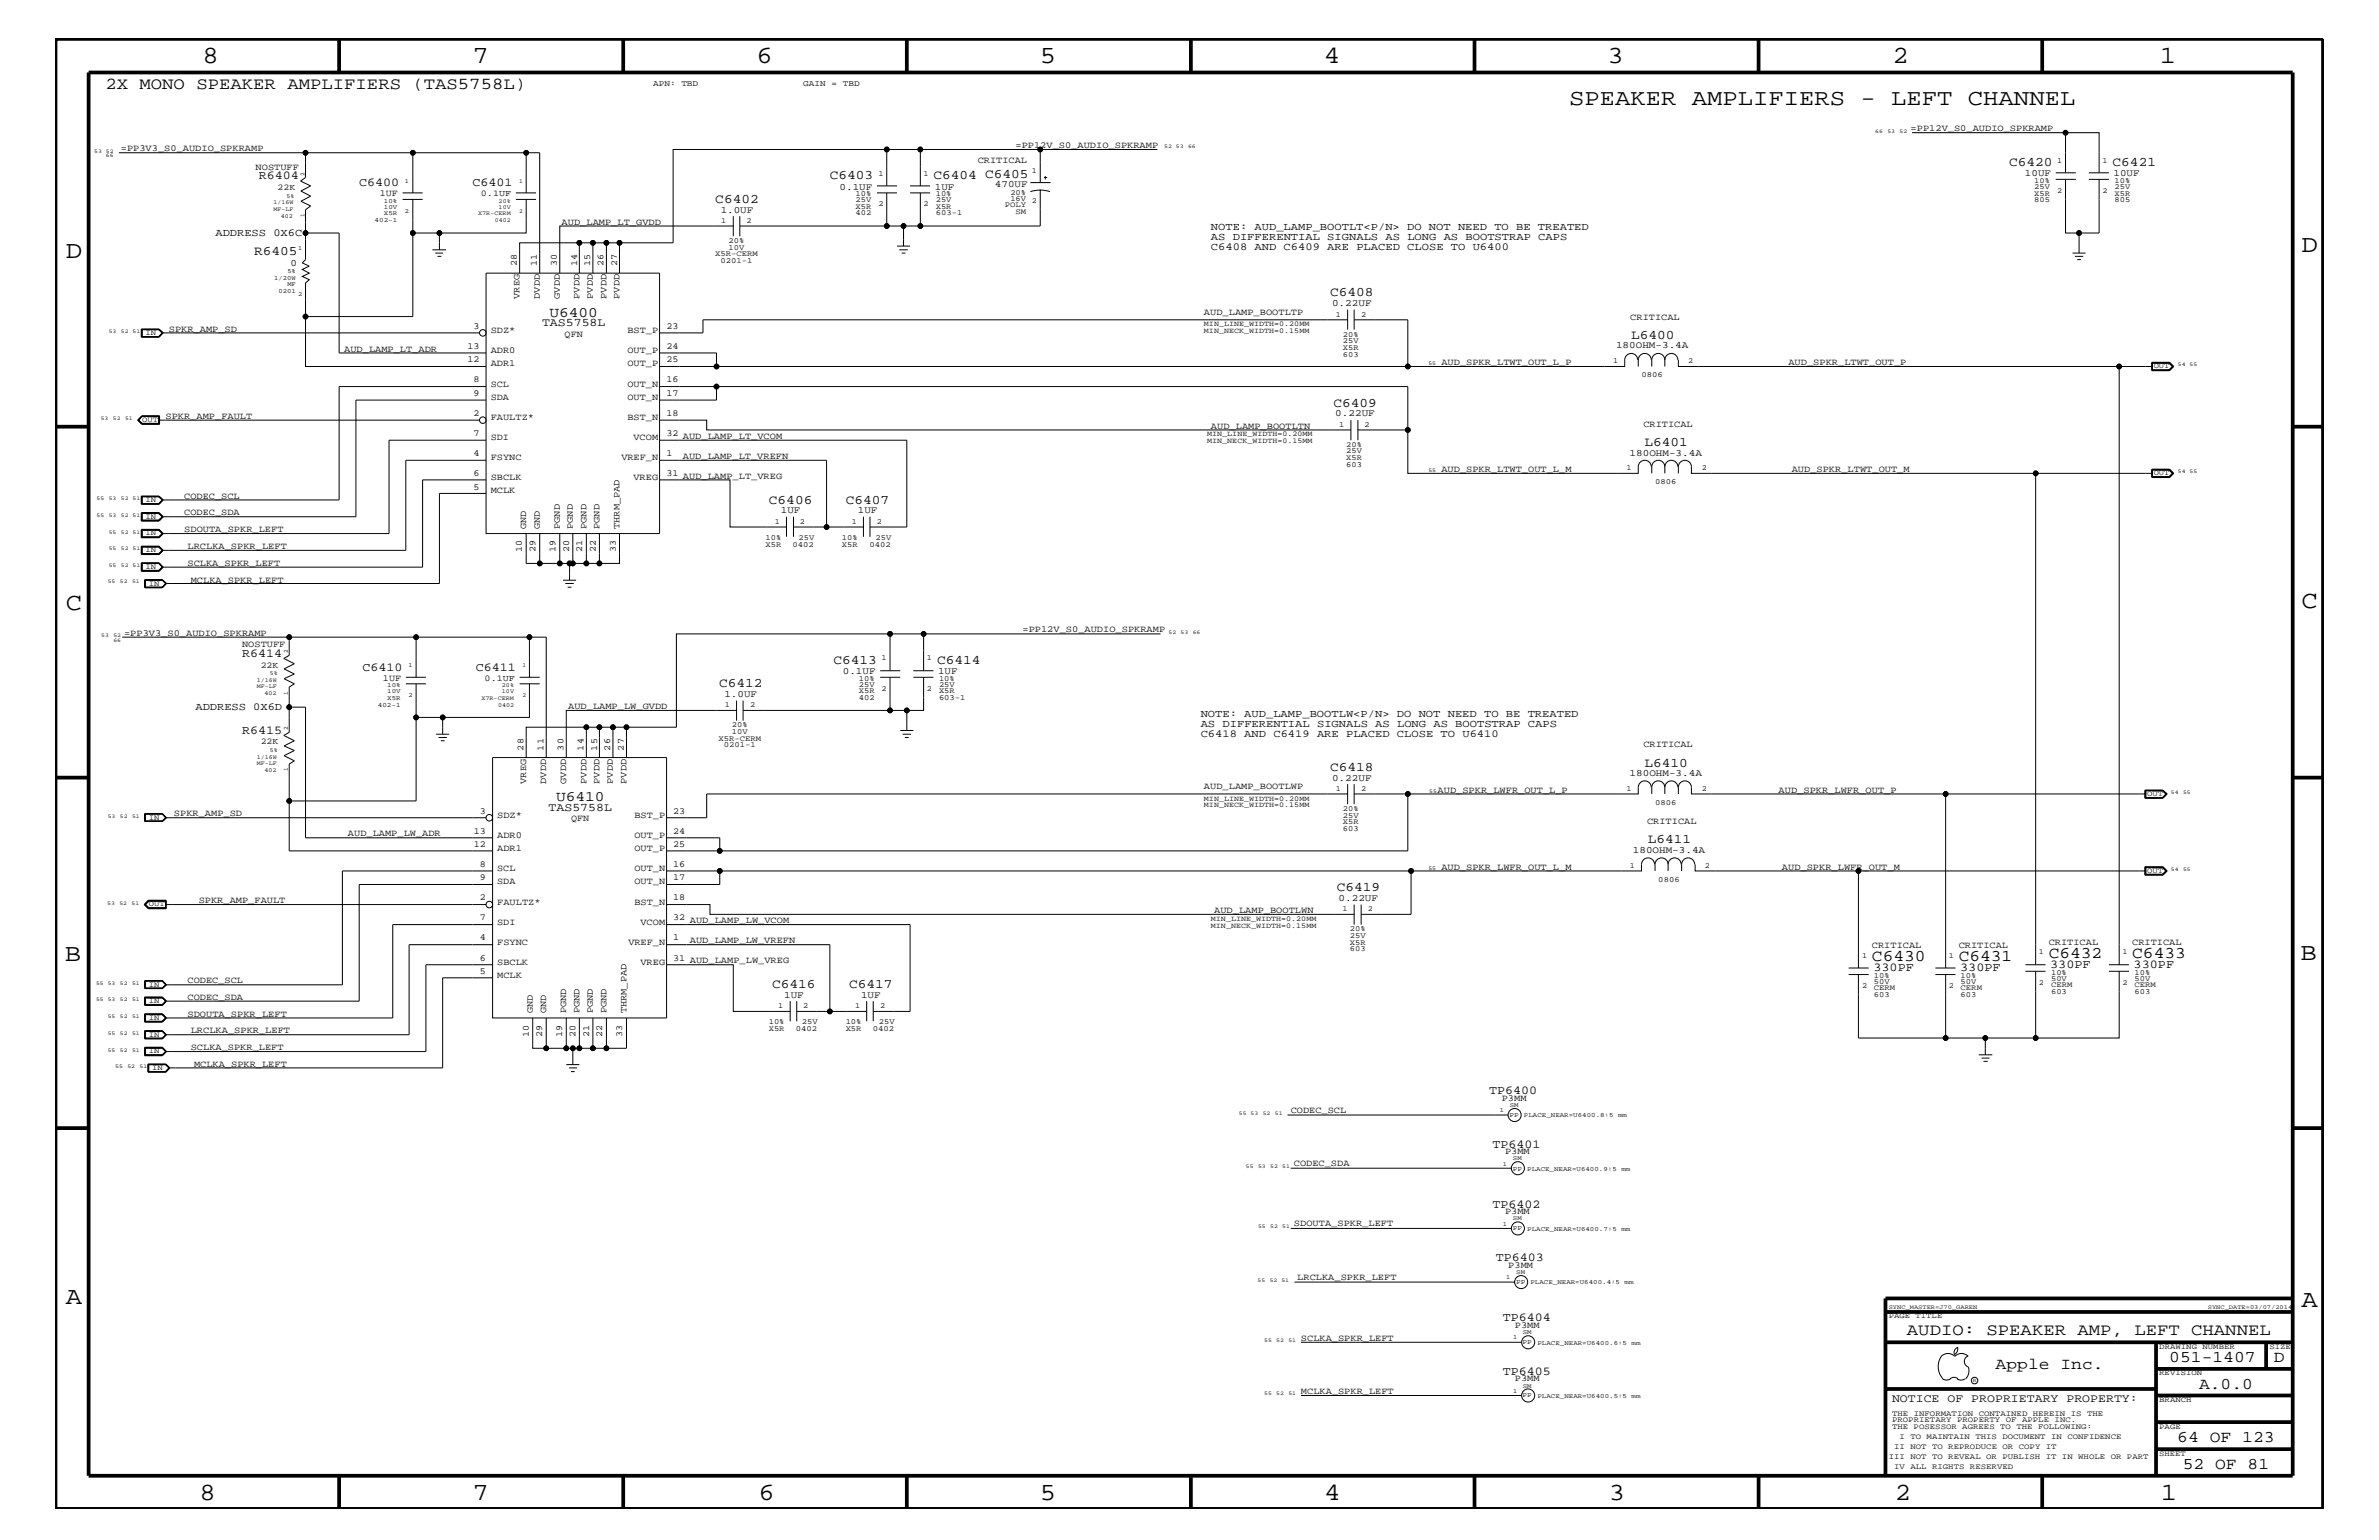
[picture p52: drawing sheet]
<svg xmlns="http://www.w3.org/2000/svg" width="432mm" height="279mm" viewBox="0 0 432 279" stroke-linecap="round" stroke-linejoin="round" font-family="sans-serif">
<defs><g id="words">
<g font-size="4.5">
<text x="36.7" y="11.5">8</text>
<text x="85.8" y="11.5">7</text>
<text x="137.3" y="11.5">6</text>
<text x="188.7" y="11.5">5</text>
<text x="240.3" y="11.5">4</text>
<text x="291.8" y="11.5">3</text>
<text x="343.5" y="11.5">2</text>
<text x="392" y="11.5">1</text>
<text x="11.9" y="46.8">D</text>
<text x="417.7" y="45.7">D</text>
<text x="11.9" y="110.6">C</text>
<text x="417.7" y="110.3">C</text>
<text x="11.8" y="174.3">B</text>
<text x="417.6" y="174.2">B</text>
<text x="11.9" y="236.7">A</text>
<text x="417.7" y="237.1">A</text>
<text x="36.2" y="272.1">8</text>
<text x="85.8" y="272.1">7</text>
<text x="137.7" y="272.1">6</text>
<text x="188.7" y="272.1">5</text>
<text x="240.4" y="272.1">4</text>
<text x="292" y="272.1">3</text>
<text x="343.9" y="272.1">2</text>
<text x="392.2" y="272.1">1</text>
</g>
<text font-size="4.1" x="284.8" y="19.1">SPEAKER AMPLIFIERS - LEFT CHANNEL</text>
<g font-size="3">
<text x="19.1" y="16.2">2X MONO SPEAKER AMPLIFIERS (TAS5758L)</text>
<text x="371.9" y="173.8">C6432</text>
<text x="387" y="173.8">C6433</text>
<text x="339.8" y="174.4">C6430</text>
<text x="355.5" y="174.4">C6431</text>
<text x="346.1" y="242.3">AUDIO: SPEAKER AMP, LEFT CHANNEL</text>
<text x="362.2" y="248.4">Apple Inc.</text>
<text x="393.7" y="247.1">051-1407</text>
<text x="399.2" y="252">A.0.0</text>
<text x="412.7" y="247.1">D</text>
<text x="395.2" y="261.6">64 OF 123</text>
<text x="396.2" y="266.6">52 OF 81</text>
</g>
<g font-size="2.6">
<text x="99.7" y="57.4">U6400</text>
<text x="100.9" y="145.3">U6410</text>
</g>
<g font-size="2.4">
<text x="150.6" y="32.5">C6403</text>
<text x="169.4" y="32.5">C6404 C6405</text>
<text x="364.7" y="30.2">C6420</text>
<text x="383.5" y="30.2">C6421</text>
<text x="129.8" y="36.8">C6402</text>
<text x="46.1" y="46.3">R6405</text>
<text x="241.4" y="53.8">C6408</text>
<text x="296" y="61.5">L6400</text>
<text x="242" y="73.8">C6409</text>
<text x="298.5" y="80.9">L6401</text>
<text x="139.6" y="91.4">C6406</text>
<text x="153.5" y="91.4">C6407</text>
<text x="130.5" y="124.7">C6412</text>
<text x="151.3" y="120.4">C6413</text>
<text x="170.1" y="120.4">C6414</text>
<text x="241.4" y="139.8">C6418</text>
<text x="298.5" y="139.1">L6410</text>
<text x="299.1" y="153">L6411</text>
<text x="242.6" y="161.7">C6419</text>
<text x="140.2" y="179.3">C6416</text>
<text x="154.1" y="179.3">C6417</text>
</g>
<g font-size="2.2">
<text x="47" y="32.5">R6404</text>
<text x="65.2" y="33.7">C6400</text>
<text x="85.8" y="33.7">C6401</text>
<text x="43.9" y="119.2">R6414</text>
<text x="65.8" y="121.7">C6410</text>
<text x="86.4" y="121.7">C6411</text>
<text x="43.9" y="133.2">R6415</text>
<text x="340" y="176.2">330PF</text>
<text x="355.8" y="176.2">330PF</text>
<text x="372.1" y="175.6">330PF</text>
<text x="387.3" y="175.6">330PF</text>
<text x="270.3" y="198.5">TP6400</text>
<text x="270.9" y="208.2">TP6401</text>
<text x="270.9" y="219.1">TP6402</text>
<text x="271.5" y="228.8">TP6403</text>
<text x="272.8" y="239.7">TP6404</text>
<text x="272.8" y="249.5">TP6405</text>
</g>
<g font-size="2.1">
<text x="98.4" y="59.2">TAS5758L</text>
<text x="99.6" y="147.1">TAS5758L</text>
<text x="343.4" y="254.4">NOTICE OF PROPRIETARY PROPERTY:</text>
</g>
<g font-size="1.9">
<text x="219.8" y="41.7">NOTE: AUD_LAMP_BOOTLT&lt;P/N&gt; DO NOT NEED TO BE TREATED</text>
<text x="39.1" y="42.9">ADDRESS 0X6C</text>
<text x="219.8" y="45.3">C6408 AND C6409 ARE PLACED CLOSE TO U6400</text>
<text x="219.8" y="43.5">AS DIFFERENTIAL SIGNALS AS LONG AS BOOTSTRAP CAPS</text>
<text x="35.5" y="128.9">ADDRESS 0X6D</text>
<text x="217.9" y="131.9">AS DIFFERENTIAL SIGNALS AS LONG AS BOOTSTRAP CAPS</text>
<text x="217.9" y="130.2">NOTE: AUD_LAMP_BOOTLW&lt;P/N&gt; DO NOT NEED TO BE TREATED</text>
<text x="217.9" y="133.8">C6418 AND C6419 ARE PLACED CLOSE TO U6410</text>
</g>
<g font-size="1.8">
<text x="152.4" y="34.4">0.1UF</text>
<text x="169.7" y="34.4">1UF</text>
<text x="180.6" y="34">470UF</text>
<text x="367.5" y="31.9">10UF</text>
<text x="383.6" y="31.9">10UF</text>
<text x="130.8" y="38.6">1.0UF</text>
<text x="52.7" y="48.2">0</text>
<text x="241.8" y="55.6">0.22UF</text>
<text x="293.3" y="63.2">180OHM-3.4A</text>
<text x="242.4" y="75.6">0.22UF</text>
<text x="295.8" y="82.7">180OHM-3.4A</text>
<text x="141.7" y="93.2">1UF</text>
<text x="155.7" y="93.2">1UF</text>
<text x="153" y="122.3">0.1UF</text>
<text x="170.3" y="122.3">1UF</text>
<text x="131.5" y="126.5">1.0UF</text>
<text x="241.8" y="141.7">0.22UF</text>
<text x="295.8" y="140.8">180OHM-3.4A</text>
<text x="296.4" y="154.7">180OHM-3.4A</text>
<text x="243" y="163.5">0.22UF</text>
<text x="142.3" y="181">1UF</text>
<text x="156.3" y="181">1UF</text>
</g>
<g font-size="1.7">
<text x="346.8" y="23.8">=PP12V_S0_AUDIO_SPKRAMP</text>
<text x="21.9" y="27.5">=PP3V3_S0_AUDIO_SPKRAMP</text>
<text x="177.5" y="29.5">CRITICAL</text>
<text x="184.3" y="26.9">=PP12V_S0_AUDIO_SPKRAMP</text>
<text x="46.4" y="30.8">NOSTUFF</text>
<text x="68.9" y="35.6">1UF</text>
<text x="101.9" y="40.8">AUD_LAMP_LT_GVDD</text>
<text x="93.8" y="48.3" transform="rotate(-90 93.8 48.3)">28</text>
<text x="97.5" y="48.3" transform="rotate(-90 97.5 48.3)">11</text>
<text x="101.1" y="48.3" transform="rotate(-90 101.1 48.3)">30</text>
<text x="104.7" y="48.3" transform="rotate(-90 104.7 48.3)">14</text>
<text x="107.1" y="48.3" transform="rotate(-90 107.1 48.3)">15</text>
<text x="109.6" y="48.3" transform="rotate(-90 109.6 48.3)">26</text>
<text x="112" y="48.3" transform="rotate(-90 112 48.3)">27</text>
<text x="85.9" y="59.7">3</text>
<text x="94.3" y="54.2" transform="rotate(-90 94.3 54.2)">VREG</text>
<text x="98" y="54.2" transform="rotate(-90 98 54.2)">DVDD</text>
<text x="101.6" y="54.2" transform="rotate(-90 101.6 54.2)">GVDD</text>
<text x="105.2" y="54.2" transform="rotate(-90 105.2 54.2)">PVDD</text>
<text x="107.6" y="54.2" transform="rotate(-90 107.6 54.2)">PVDD</text>
<text x="110.1" y="54.2" transform="rotate(-90 110.1 54.2)">PVDD</text>
<text x="112.4" y="54.2" transform="rotate(-90 112.4 54.2)">PVDD</text>
<text x="121" y="59.7">23</text>
<text x="218.5" y="57.2">AUD_LAMP_BOOTLTP</text>
<text x="295.9" y="58">CRITICAL</text>
<text x="30.6" y="60.2">SPKR_AMP_SD</text>
<text x="62.5" y="63.9">AUD_LAMP_LT_ADR</text>
<text x="84.8" y="65.7">12</text>
<text x="84.8" y="63.4">13</text>
<text x="89.1" y="60.4">SDZ*</text>
<text x="89.1" y="64">ADR0</text>
<text x="102.5" y="61.1">QFN</text>
<text x="113.9" y="60.4">BST_P</text>
<text x="113.9" y="64">OUT_P</text>
<text x="121" y="63.4">24</text>
<text x="121" y="65.7">25</text>
<text x="85.9" y="69.4">8</text>
<text x="85.9" y="71.8">9</text>
<text x="89.1" y="66.5">ADR1</text>
<text x="89.1" y="70.1">SCL</text>
<text x="113.9" y="66.5">OUT_P</text>
<text x="113.9" y="70.1">OUT_N</text>
<text x="121" y="69.4">16</text>
<text x="121" y="71.8">17</text>
<text x="261.6" y="66.2">AUD_SPKR_LTWT_OUT_L_P</text>
<text x="324.6" y="66.2">AUD_SPKR_LTWT_OUT_P</text>
<text x="30.1" y="76">SPKR_AMP_FAULT</text>
<text x="85.9" y="75.5">2</text>
<text x="89.1" y="76.2">FAULTZ*</text>
<text x="89.1" y="72.6">SDA</text>
<text x="113.9" y="72.6">OUT_N</text>
<text x="113.9" y="76.2">BST_N</text>
<text x="121" y="75.5">18</text>
<text x="219.8" y="77.8">AUD_LAMP_BOOTLTN</text>
<text x="298.3" y="77.4">CRITICAL</text>
<text x="85.9" y="79.1">7</text>
<text x="85.9" y="82.7">4</text>
<text x="89.1" y="79.9">SDI</text>
<text x="89.1" y="83.5">FSYNC</text>
<text x="112.8" y="83.5">VREF_N</text>
<text x="115" y="79.9">VCOM</text>
<text x="121" y="79.1">32</text>
<text x="121" y="82.7">1</text>
<text x="124" y="83.3">AUD_LAMP_LT_VREFN</text>
<text x="124" y="79.6">AUD_LAMP_LT_VCOM</text>
<text x="85.9" y="86.4">6</text>
<text x="85.9" y="88.8">5</text>
<text x="89.1" y="87.1">SBCLK</text>
<text x="89.1" y="89.5">MCLK</text>
<text x="115" y="87.1">VREG</text>
<text x="121" y="86.4">31</text>
<text x="124" y="86.9">AUD_LAMP_LT_VREG</text>
<text x="261.6" y="85.6">AUD_SPKR_LTWT_OUT_L_M</text>
<text x="325.2" y="85.6">AUD_SPKR_LTWT_OUT_M</text>
<text x="33.4" y="93.5">CODEC_SDA</text>
<text x="33.4" y="90.5">CODEC_SCL</text>
<text x="95.5" y="96" transform="rotate(-90 95.5 96)">GND</text>
<text x="98" y="96" transform="rotate(-90 98 96)">GND</text>
<text x="101.6" y="96" transform="rotate(-90 101.6 96)">PGND</text>
<text x="104" y="96" transform="rotate(-90 104 96)">PGND</text>
<text x="106.4" y="96" transform="rotate(-90 106.4 96)">PGND</text>
<text x="108.8" y="96" transform="rotate(-90 108.8 96)">PGND</text>
<text x="112.4" y="96" transform="rotate(-90 112.4 96)">THRM_PAD</text>
<text x="33.4" y="96.5">SDOUTA_SPKR_LEFT</text>
<text x="34" y="99.6">LRCLKA_SPKR_LEFT</text>
<text x="94.7" y="100.2" transform="rotate(-90 94.7 100.2)">10</text>
<text x="97.2" y="100.2" transform="rotate(-90 97.2 100.2)">29</text>
<text x="100.8" y="100.2" transform="rotate(-90 100.8 100.2)">19</text>
<text x="103.3" y="100.2" transform="rotate(-90 103.3 100.2)">20</text>
<text x="105.7" y="100.2" transform="rotate(-90 105.7 100.2)">21</text>
<text x="108.1" y="100.2" transform="rotate(-90 108.1 100.2)">22</text>
<text x="111.8" y="100.2" transform="rotate(-90 111.8 100.2)">33</text>
<text x="34" y="102.6">SCLKA_SPKR_LEFT</text>
<text x="34.6" y="105.7">MCLKA_SPKR_LEFT</text>
<text x="22.5" y="115.3">=PP3V3_S0_AUDIO_SPKRAMP</text>
<text x="43.9" y="117.4">NOSTUFF</text>
<text x="185.6" y="114.8">=PP12V_S0_AUDIO_SPKRAMP</text>
<text x="69.5" y="123.5">1UF</text>
<text x="103.1" y="128.7">AUD_LAMP_LW_GVDD</text>
<text x="95" y="136.2" transform="rotate(-90 95 136.2)">28</text>
<text x="98.6" y="136.2" transform="rotate(-90 98.6 136.2)">11</text>
<text x="102.3" y="136.2" transform="rotate(-90 102.3 136.2)">30</text>
<text x="105.9" y="136.2" transform="rotate(-90 105.9 136.2)">14</text>
<text x="108.4" y="136.2" transform="rotate(-90 108.4 136.2)">15</text>
<text x="110.7" y="136.2" transform="rotate(-90 110.7 136.2)">26</text>
<text x="113.2" y="136.2" transform="rotate(-90 113.2 136.2)">27</text>
<text x="298.3" y="135.6">CRITICAL</text>
<text x="95.5" y="142.2" transform="rotate(-90 95.5 142.2)">VREG</text>
<text x="99.1" y="142.2" transform="rotate(-90 99.1 142.2)">DVDD</text>
<text x="102.8" y="142.2" transform="rotate(-90 102.8 142.2)">GVDD</text>
<text x="106.4" y="142.2" transform="rotate(-90 106.4 142.2)">PVDD</text>
<text x="108.8" y="142.2" transform="rotate(-90 108.8 142.2)">PVDD</text>
<text x="111.3" y="142.2" transform="rotate(-90 111.3 142.2)">PVDD</text>
<text x="113.7" y="142.2" transform="rotate(-90 113.7 142.2)">PVDD</text>
<text x="218.5" y="143.2">AUD_LAMP_BOOTLWP</text>
<text x="260.9" y="143.9">AUD_SPKR_LWFR_OUT_L_P</text>
<text x="322.8" y="143.9">AUD_SPKR_LWFR_OUT_P</text>
<text x="31.6" y="148.1">SPKR_AMP_SD</text>
<text x="87.1" y="147.6">3</text>
<text x="90.3" y="148.4">SDZ*</text>
<text x="103.7" y="149">QFN</text>
<text x="115.1" y="148.4">BST_P</text>
<text x="122.2" y="147.6">23</text>
<text x="299" y="149.5">CRITICAL</text>
<text x="63.2" y="151.8">AUD_LAMP_LW_ADR</text>
<text x="86" y="153.7">12</text>
<text x="86" y="151.2">13</text>
<text x="90.3" y="154.4">ADR1</text>
<text x="90.3" y="152">ADR0</text>
<text x="115.1" y="152">OUT_P</text>
<text x="115.1" y="154.4">OUT_P</text>
<text x="122.2" y="151.2">24</text>
<text x="122.2" y="153.7">25</text>
<text x="87.1" y="157.3">8</text>
<text x="87.1" y="159.7">9</text>
<text x="90.3" y="158">SCL</text>
<text x="90.3" y="160.5">SDA</text>
<text x="115.1" y="158">OUT_N</text>
<text x="115.1" y="160.5">OUT_N</text>
<text x="122.2" y="157.3">16</text>
<text x="122.2" y="159.7">17</text>
<text x="261.6" y="157.8">AUD_SPKR_LWFR_OUT_L_M</text>
<text x="323.4" y="157.8">AUD_SPKR_LWFR_OUT_M</text>
<text x="36.1" y="163.9">SPKR_AMP_FAULT</text>
<text x="87.1" y="163.4">2</text>
<text x="87.1" y="167">7</text>
<text x="90.3" y="164.1">FAULTZ*</text>
<text x="90.3" y="167.8">SDI</text>
<text x="115.1" y="164.1">BST_N</text>
<text x="116.2" y="167.8">VCOM</text>
<text x="122.2" y="163.4">18</text>
<text x="122.2" y="167">32</text>
<text x="125.2" y="167.5">AUD_LAMP_LW_VCOM</text>
<text x="220.4" y="165.6">AUD_LAMP_BOOTLWN</text>
<text x="87.1" y="170.6">4</text>
<text x="90.3" y="171.4">FSYNC</text>
<text x="114" y="171.4">VREF_N</text>
<text x="122.2" y="170.6">1</text>
<text x="125.2" y="171.1">AUD_LAMP_LW_VREFN</text>
<text x="339.8" y="172">CRITICAL</text>
<text x="355.5" y="172">CRITICAL</text>
<text x="371.9" y="171.4">CRITICAL</text>
<text x="387" y="171.4">CRITICAL</text>
<text x="34" y="178.4">CODEC_SCL</text>
<text x="87.1" y="174.3">6</text>
<text x="87.1" y="176.7">5</text>
<text x="90.3" y="175">SBCLK</text>
<text x="90.3" y="177.4">MCLK</text>
<text x="116.2" y="175">VREG</text>
<text x="122.2" y="174.3">31</text>
<text x="125.2" y="174.8">AUD_LAMP_LW_VREG</text>
<text x="34" y="184.4">SDOUTA_SPKR_LEFT</text>
<text x="34" y="181.4">CODEC_SDA</text>
<text x="96.7" y="183.8" transform="rotate(-90 96.7 183.8)">GND</text>
<text x="99.1" y="183.8" transform="rotate(-90 99.1 183.8)">GND</text>
<text x="102.8" y="183.8" transform="rotate(-90 102.8 183.8)">PGND</text>
<text x="105.2" y="183.8" transform="rotate(-90 105.2 183.8)">PGND</text>
<text x="107.6" y="183.8" transform="rotate(-90 107.6 183.8)">PGND</text>
<text x="110.1" y="183.8" transform="rotate(-90 110.1 183.8)">PGND</text>
<text x="113.7" y="183.8" transform="rotate(-90 113.7 183.8)">THRM_PAD</text>
<text x="34.6" y="190.5">SCLKA_SPKR_LEFT</text>
<text x="34.6" y="187.5">LRCLKA_SPKR_LEFT</text>
<text x="96" y="188.1" transform="rotate(-90 96 188.1)">10</text>
<text x="98.4" y="188.1" transform="rotate(-90 98.4 188.1)">29</text>
<text x="102" y="188.1" transform="rotate(-90 102 188.1)">19</text>
<text x="104.5" y="188.1" transform="rotate(-90 104.5 188.1)">20</text>
<text x="106.9" y="188.1" transform="rotate(-90 106.9 188.1)">21</text>
<text x="109.3" y="188.1" transform="rotate(-90 109.3 188.1)">22</text>
<text x="112.9" y="188.1" transform="rotate(-90 112.9 188.1)">33</text>
<text x="35.2" y="193.6">MCLKA_SPKR_LEFT</text>
<text x="234.3" y="201.9">CODEC_SCL</text>
<text x="272.6" y="199.8">P3MM</text>
<text x="273.2" y="209.4">P3MM</text>
<text x="234.9" y="211.5">CODEC_SDA</text>
<text x="273.2" y="220.3">P3MM</text>
<text x="234.9" y="222.4">SDOUTA_SPKR_LEFT</text>
<text x="235.5" y="232.2">LRCLKA_SPKR_LEFT</text>
<text x="273.8" y="230.1">P3MM</text>
<text x="236.1" y="243.3">SCLKA_SPKR_LEFT</text>
<text x="275" y="240.9">P3MM</text>
<text x="275" y="250.6">P3MM</text>
<text x="236.1" y="252.9">MCLKA_SPKR_LEFT</text>
</g>
<g font-size="1.6">
<text x="50.4" y="34.5">22K</text>
<text x="87.3" y="35.6">0.1UF</text>
<text x="47.3" y="121.2">22K</text>
<text x="88" y="123.5">0.1UF</text>
<text x="47.3" y="135.1">22K</text>
</g>
<g font-size="1.5">
<text x="118.5" y="15.6">APN: TBD</text>
<text x="145.8" y="15.6">GAIN = TBD</text>
</g>
<g font-size="1.4">
<text x="373.4" y="29.5">1</text>
<text x="381.6" y="29.5">1</text>
<text x="155.3" y="35.6">10%</text>
<text x="159.4" y="31.9">1</text>
<text x="167.6" y="31.9">1</text>
<text x="169.8" y="35.6">10%</text>
<text x="183.4" y="35.3">20%</text>
<text x="187.3" y="31.4">1</text>
<text x="369.2" y="35.5">X5R</text>
<text x="369.2" y="34.2">25V</text>
<text x="369.2" y="33.1">10%</text>
<text x="373.4" y="35">2</text>
<text x="381.6" y="35">2</text>
<text x="383.8" y="34.2">25V</text>
<text x="383.8" y="35.5">X5R</text>
<text x="383.8" y="33.1">10%</text>
<text x="130.9" y="40.4">1</text>
<text x="135.5" y="40.4">2</text>
<text x="155.3" y="36.7">25V</text>
<text x="155.3" y="37.9">X5R</text>
<text x="155.3" y="39.1">402</text>
<text x="159.4" y="37.4">2</text>
<text x="167.6" y="37.4">2</text>
<text x="169.8" y="37.9">X5R</text>
<text x="169.8" y="36.7">25V</text>
<text x="169.8" y="39.1">603-1</text>
<text x="182.4" y="37.6">POLY</text>
<text x="183.4" y="36.5">16V 2</text>
<text x="184.3" y="38.9">SM</text>
<text x="369.2" y="36.7">805</text>
<text x="383.8" y="36.7">805</text>
<text x="129.8" y="46.5">X5R-CERM</text>
<text x="130.8" y="47.7">0201-1</text>
<text x="132.2" y="44.1">20%</text>
<text x="132.2" y="45.3">10V</text>
<text x="218.5" y="59.2">MIN_LINE_WIDTH=0.20MM</text>
<text x="242.5" y="57.4">1</text>
<text x="247.1" y="57.4">2</text>
<text x="26.4" y="60.8">IN</text>
<text x="218.5" y="60.4">MIN_NECK_WIDTH=0.15MM</text>
<text x="243.8" y="61.1">20%</text>
<text x="243.8" y="63.4">X5R</text>
<text x="243.8" y="62.3">25V</text>
<text x="243.8" y="64.7">603</text>
<text x="292.8" y="65.9">1</text>
<text x="306.4" y="65.9">2</text>
<text x="297.9" y="68.4">0806</text>
<text x="390.9" y="66.8">OUT</text>
<text x="25.8" y="76.6">OUT</text>
<text x="243.1" y="77.4">1</text>
<text x="247.6" y="77.4">2</text>
<text x="219.1" y="79.2">MIN_LINE_WIDTH=0.20MM</text>
<text x="219.1" y="80.5">MIN_NECK_WIDTH=0.15MM</text>
<text x="244.3" y="83.5">X5R</text>
<text x="244.3" y="81.1">20%</text>
<text x="244.3" y="82.2">25V</text>
<text x="244.3" y="84.7">603</text>
<text x="295.2" y="85.3">1</text>
<text x="300.4" y="87.8">0806</text>
<text x="308.9" y="85.3">2</text>
<text x="390.9" y="86.2">OUT</text>
<text x="26.4" y="91.1">IN</text>
<text x="26.4" y="94.2">IN</text>
<text x="140.6" y="95">1</text>
<text x="145.2" y="95">2</text>
<text x="154.6" y="95">1</text>
<text x="159.2" y="95">2</text>
<text x="26.4" y="97.1">IN</text>
<text x="26.4" y="100.2">IN</text>
<text x="138.9" y="98">10%</text>
<text x="138.9" y="99.3">X5R</text>
<text x="143.8" y="99.3">0402</text>
<text x="144.9" y="98">25V</text>
<text x="152.8" y="99.3">X5R</text>
<text x="152.8" y="98">10%</text>
<text x="157.8" y="99.3">0402</text>
<text x="158.9" y="98">25V</text>
<text x="26.4" y="103.2">IN</text>
<text x="27" y="106.3">IN</text>
<text x="160" y="119.8">1</text>
<text x="168.2" y="119.8">1</text>
<text x="155.9" y="125.8">X5R</text>
<text x="155.9" y="123.5">10%</text>
<text x="155.9" y="124.6">25V</text>
<text x="160" y="125.3">2</text>
<text x="168.2" y="125.3">2</text>
<text x="170.4" y="123.5">10%</text>
<text x="170.4" y="124.6">25V</text>
<text x="170.4" y="125.8">X5R</text>
<text x="131.6" y="128.3">1</text>
<text x="132.8" y="131.9">20%</text>
<text x="136.1" y="128.3">2</text>
<text x="155.9" y="127">402</text>
<text x="170.4" y="127">603-1</text>
<text x="130.4" y="134.4">X5R-CERM</text>
<text x="131.4" y="135.6">0201-1</text>
<text x="132.8" y="133.2">10V</text>
<text x="242.5" y="143.5">1</text>
<text x="247.1" y="143.5">2</text>
<text x="295.2" y="143.5">1</text>
<text x="308.9" y="143.5">2</text>
<text x="27" y="148.7">IN</text>
<text x="218.5" y="146.5">MIN_NECK_WIDTH=0.15MM</text>
<text x="218.5" y="145.3">MIN_LINE_WIDTH=0.20MM</text>
<text x="243.8" y="148.4">25V</text>
<text x="243.8" y="147.1">20%</text>
<text x="243.8" y="149.5">X5R</text>
<text x="300.4" y="146">0806</text>
<text x="389.7" y="144.5">OUT</text>
<text x="243.8" y="150.7">603</text>
<text x="295.8" y="157.4">1</text>
<text x="301" y="160">0806</text>
<text x="309.5" y="157.4">2</text>
<text x="389.7" y="158.4">OUT</text>
<text x="27" y="164.5">OUT</text>
<text x="219.8" y="167.1">MIN_LINE_WIDTH=0.20MM</text>
<text x="243.7" y="165.3">1</text>
<text x="248.2" y="165.3">2</text>
<text x="219.8" y="168.3">MIN_NECK_WIDTH=0.15MM</text>
<text x="245" y="170.1">25V</text>
<text x="245" y="171.4">X5R</text>
<text x="245" y="172.6">603</text>
<text x="245" y="168.9">20%</text>
<text x="338" y="173.8">1</text>
<text x="353.7" y="173.8">1</text>
<text x="370.1" y="173.2">1</text>
<text x="385.2" y="173.2">1</text>
<text x="27" y="179">IN</text>
<text x="338" y="179.3">2</text>
<text x="340.1" y="179.7">CERM</text>
<text x="340.1" y="177.4">10%</text>
<text x="340.1" y="178.5">50V</text>
<text x="353.7" y="179.3">2</text>
<text x="355.9" y="179.7">CERM</text>
<text x="355.9" y="177.4">10%</text>
<text x="355.9" y="178.5">50V</text>
<text x="370.1" y="178.7">2</text>
<text x="372.3" y="177.9">50V</text>
<text x="372.3" y="179.1">CERM</text>
<text x="372.3" y="176.8">10%</text>
<text x="385.2" y="178.7">2</text>
<text x="387.4" y="177.9">50V</text>
<text x="387.4" y="176.8">10%</text>
<text x="387.4" y="179.1">CERM</text>
<text x="27" y="182.1">IN</text>
<text x="27" y="185">IN</text>
<text x="139.5" y="185.9">10%</text>
<text x="141.2" y="182.9">1</text>
<text x="145.5" y="185.9">25V</text>
<text x="145.8" y="182.9">2</text>
<text x="153.5" y="185.9">10%</text>
<text x="155.2" y="182.9">1</text>
<text x="159.5" y="185.9">25V</text>
<text x="159.8" y="182.9">2</text>
<text x="340.1" y="181">603</text>
<text x="355.9" y="181">603</text>
<text x="372.3" y="180.4">603</text>
<text x="387.4" y="180.4">603</text>
<text x="27" y="188.1">IN</text>
<text x="27" y="191.1">IN</text>
<text x="139.5" y="187.1">X5R</text>
<text x="144.4" y="187.1">0402</text>
<text x="153.5" y="187.1">X5R</text>
<text x="158.4" y="187.1">0402</text>
<text x="27.6" y="194.2">IN</text>
<text x="342.8" y="239.2">PAGE TITLE</text>
<text x="391.9" y="244.7">DRAWING NUMBER</text>
<text x="411.9" y="244.7">SIZE</text>
<text x="391.9" y="249.5">REVISION</text>
<text x="343.4" y="256.8">THE INFORMATION CONTAINED HEREIN IS THE</text>
<text x="391.9" y="254.4">BRANCH</text>
<text x="343.4" y="258">PROPRIETARY PROPERTY OF APPLE INC.</text>
<text x="343.4" y="259.3">THE POSESSOR AGREES TO THE FOLLOWING:</text>
<text x="343.8" y="262.9">II NOT TO REPRODUCE OR COPY IT</text>
<text x="344.8" y="261.1">I TO MAINTAIN THIS DOCUMENT IN CONFIDENCE</text>
<text x="391.9" y="259.3">PAGE</text>
<text x="342.8" y="264.7">III NOT TO REVEAL OR PUBLISH IT IN WHOLE OR PART</text>
<text x="343.8" y="266.6">IV ALL RIGHTS RESERVED</text>
<text x="391.9" y="264.1">SHEET</text>
</g>
<g font-size="1.3">
<text x="274" y="202.6">PP</text>
<text x="274.6" y="212.4">PP</text>
<text x="274.6" y="223.2">PP</text>
<text x="275.2" y="232.9">PP</text>
<text x="276.4" y="243.9">PP</text>
<text x="276.4" y="253.5">PP</text>
</g>
<g font-size="1.2">
<text x="73.5" y="33.1">1</text>
<text x="68" y="40.3">402-1</text>
<text x="69.7" y="36.8">10%</text>
<text x="69.7" y="39.1">X5R</text>
<text x="69.7" y="37.9">10V</text>
<text x="73.5" y="38.6">2</text>
<text x="54.1" y="45.3">1</text>
<text x="49.8" y="50.7">1/20W</text>
<text x="50.5" y="53.2">0201</text>
<text x="52.2" y="49.6">5%</text>
<text x="52.2" y="51.9">MF</text>
<text x="54.1" y="53.8">2</text>
<text x="70.3" y="125.8">10V</text>
<text x="70.3" y="124.7">10%</text>
<text x="74.2" y="121">1</text>
<text x="68.6" y="128.2">402-1</text>
<text x="70.3" y="127">X5R</text>
<text x="74.2" y="126.5">2</text>
<text x="272.2" y="201.8">1</text>
<text x="274" y="200.9">SM</text>
<text x="276.6" y="202.7">PLACE_NEAR=U6400.8:5 mm</text>
<text x="272.8" y="211.5">1</text>
<text x="274.6" y="210.5">SM</text>
<text x="277.2" y="212.5">PLACE_NEAR=U6400.9:5 mm</text>
<text x="274.6" y="221.4">SM</text>
<text x="272.8" y="222.4">1</text>
<text x="277.2" y="223.4">PLACE_NEAR=U6400.7:5 mm</text>
<text x="273.4" y="232.1">1</text>
<text x="275.2" y="231.1">SM</text>
<text x="277.8" y="233">PLACE_NEAR=U6400.4:5 mm</text>
<text x="274.7" y="243">1</text>
<text x="276.4" y="242">SM</text>
<text x="279.1" y="244">PLACE_NEAR=U6400.6:5 mm</text>
<text x="276.4" y="251.7">SM</text>
<text x="274.7" y="252.7">1</text>
<text x="279.1" y="253.7">PLACE_NEAR=U6400.5:5 mm</text>
</g>
<g font-size="1.1">
<text x="52" y="35.8">5%</text>
<text x="55.3" y="31.9" transform="rotate(-90 55.3 31.9)">2</text>
<text x="94.2" y="33.1">1</text>
<text x="49.7" y="37">1/16W</text>
<text x="49.7" y="38.2">MF-LF</text>
<text x="51" y="39.5">402</text>
<text x="55.3" y="39.3" transform="rotate(-90 55.3 39.3)">1</text>
<text x="86.8" y="39.1">X7R-CERM</text>
<text x="89.8" y="40.3">0402</text>
<text x="90.5" y="37.9">10V</text>
<text x="90.5" y="36.8">20%</text>
<text x="94.2" y="38.6">2</text>
<text x="52.2" y="118.5" transform="rotate(-90 52.2 118.5)">2</text>
<text x="46.6" y="123.7">1/16W</text>
<text x="46.6" y="124.9">MF-LF</text>
<text x="49" y="122.5">5%</text>
<text x="91.1" y="125.8">10V</text>
<text x="91.1" y="124.7">20%</text>
<text x="94.8" y="121">1</text>
<text x="48" y="126.2">402</text>
<text x="52.2" y="126" transform="rotate(-90 52.2 126)">1</text>
<text x="87.4" y="127">X7R-CERM</text>
<text x="90.4" y="128.2">0402</text>
<text x="94.8" y="126.5">2</text>
<text x="46.6" y="137.7">1/16W</text>
<text x="49" y="136.4">5%</text>
<text x="52.2" y="132.4" transform="rotate(-90 52.2 132.4)">2</text>
<text x="46.6" y="138.9">MF-LF</text>
<text x="48" y="140.1">402</text>
<text x="52.2" y="139.9" transform="rotate(-90 52.2 139.9)">1</text>
<text x="342.8" y="237.4">SYNC_MASTER=J70_GAREN</text>
<text x="400.7" y="237.4">SYNC_DATE=03/07/2014</text>
</g>
<g font-size="1">
<text x="17.1" y="27.7">53 52</text>
<text x="19.2" y="28.6">66</text>
<text x="211.3" y="26.9">52 53</text>
<text x="215.6" y="26.9">66</text>
<text x="340.4" y="24.1">66</text>
<text x="342.6" y="24.1">53</text>
<text x="344.8" y="24.1">52</text>
<text x="19.7" y="60.4">53</text>
<text x="21.9" y="60.4">52 51</text>
<text x="259.2" y="66.2">55</text>
<text x="395.3" y="66.5">54 55</text>
<text x="18.3" y="76.2">53</text>
<text x="20.5" y="76.2">52</text>
<text x="22.7" y="76.2">51</text>
<text x="259.2" y="85.6">55</text>
<text x="395.3" y="85.9">54 55</text>
<text x="17.5" y="90.7">55</text>
<text x="17.5" y="93.8">55</text>
<text x="19.7" y="90.7">53</text>
<text x="19.7" y="93.8">53</text>
<text x="21.9" y="90.7">52 51</text>
<text x="21.9" y="93.8">52 51</text>
<text x="19.7" y="99.9">55</text>
<text x="19.7" y="96.8">55</text>
<text x="21.9" y="99.9">52 51</text>
<text x="21.9" y="96.8">52 51</text>
<text x="19.6" y="105.9">55</text>
<text x="19.7" y="102.9">55</text>
<text x="21.8" y="105.9">52</text>
<text x="21.9" y="102.9">52 51</text>
<text x="24" y="105.9">51</text>
<text x="18.4" y="115.6">53</text>
<text x="20.6" y="115.6">52</text>
<text x="20.6" y="116.4">66</text>
<text x="212.1" y="115">52</text>
<text x="214.3" y="115">53</text>
<text x="216.5" y="115">66</text>
<text x="259.4" y="143.9">55</text>
<text x="19.6" y="148.4">53</text>
<text x="21.8" y="148.4">52</text>
<text x="24" y="148.4">51</text>
<text x="394" y="144">54</text>
<text x="396.2" y="144">55</text>
<text x="259.2" y="157.8">55</text>
<text x="394" y="158">54</text>
<text x="396.2" y="158">55</text>
<text x="19.5" y="164.1">53</text>
<text x="21.7" y="164.1">52</text>
<text x="23.9" y="164.1">51</text>
<text x="17.4" y="178.7">55 53</text>
<text x="21.8" y="178.7">52</text>
<text x="24" y="178.7">51</text>
<text x="17.4" y="181.6">55 53</text>
<text x="19.6" y="184.7">55</text>
<text x="21.8" y="181.6">52</text>
<text x="21.8" y="184.7">52</text>
<text x="24" y="181.6">51</text>
<text x="24" y="184.7">51</text>
<text x="19.6" y="187.7">55</text>
<text x="19.6" y="190.8">55</text>
<text x="21.8" y="187.7">52</text>
<text x="21.8" y="190.8">52</text>
<text x="24" y="187.7">51</text>
<text x="24" y="190.8">51</text>
<text x="20.9" y="193.7">55</text>
<text x="23.1" y="193.7">52</text>
<text x="25.3" y="193.7">51</text>
<text x="224.9" y="202.3">55 53</text>
<text x="229.2" y="202.3">52</text>
<text x="231.4" y="202.3">51</text>
<text x="226.1" y="211.9">55</text>
<text x="228.3" y="211.9">53</text>
<text x="230.5" y="211.9">52</text>
<text x="232.7" y="211.9">51</text>
<text x="228.3" y="222.9">55</text>
<text x="230.5" y="222.9">52</text>
<text x="232.7" y="222.9">51</text>
<text x="228.3" y="232.6">55</text>
<text x="230.5" y="232.6">52 51</text>
<text x="229.4" y="243.5">55</text>
<text x="231.6" y="243.5">52</text>
<text x="233.8" y="243.5">51</text>
<text x="358.1" y="250.7">R</text>
<text x="229.4" y="253.2">55</text>
<text x="231.6" y="253.2">52</text>
<text x="233.8" y="253.2">51</text>
</g>
</g></defs>
<g fill="none" stroke="#000" stroke-width=".18">
<path d="M21.6 27.7h53.3M54.6 32.9l1.8 .8-1.8 1 1.8 .9-1.8 .9 1.8 .9-.9 .6v4.3M55.5 27.7v4.5l-1 .7M73.1 36.2h3.6M73.1 35h3.6M74.9 36.2v6.1h20.6v-6.1M93.6 36.2h3.7M93.6 35h3.7M95.5 27.7h-20.6v7.3M95.5 27.7h2.5v21.9M95.5 27.7v7.3M133.1 39.2v3.7"/>
<path d="M134.3 39.2v3.7M159.2 35h3.6M159.2 33.7h3.6M161 35v6h6v-6M161 33.7v-6.6h-38.8v17h-9.8M161 27.1h6M165.2 35h3.6M165.2 33.7h3.6M187 34.8a5.8 5.8 0 0 1 3.6 0M187 33.1h3.7M188.8 27.1v6M188.8 34.4v6.6h-21.8"/>
<path d="M189.5 32.2h.6M189.7 31.9v.6M210.1 27.1h-43.1v6.6M347 24.1h27.9v7.3M373.1 32.5h3.7M373.1 31.4h3.7M374.9 32.5v9.8h2.5v3.6M374.9 24.1h6.1v7.3M379.1 32.5h3.7M379.1 31.4h3.7M381 32.5v9.8h-3.6M25.7 59.8h3.2l.6 .6-.6 .7h-3.2z"/>
<path d="M25.8 59.8v1.3M28.8 59.8l.7 .6-.7 .7M28.9 59.7h-3.2v1.5h3.2M28.9 59.7l.7 .7-.7 .8M28.9 59.7l.6 .7-.6 .8M55.5 57.4v9.1h32.7M74.9 42.3v15.1h-19.4v-6.1l.6-.6-1.2-.5 1.2-.6-1.2-.7 1.2-.6-1.2-.6 .6-.6v-4.8h6.1v21.7h26.6M78.5 45.3h2.4M79 45.9h1.4M79.4 46.5h.7M79.8 42.3v3M88.2 49.6h31.5v47.2h-31.5z"/>
<path d="M94.3 49.6v-5.5h10.9v5.5M105.2 44.1h2.4v5.5M107.6 44.1h2.5M110.1 44.1h2.3v5.5M110.1 44.1v5.5M133.1 41h-31.5v8.6M134.3 41h26.7M162.8 44.6h2.4M163.2 45.3h1.6M163.7 45.9h.6M164 41v3.6M244.6 56.2v3.6"/>
<path d="M244.6 58h-117v2.4h-7.9M245.8 56.2v3.6M245.8 58h9.7v8.5M376.2 45.9h2.3M376.6 46.5h1.5M377 47.1h.7M25.7 75.5h3.3v1.5h-3.3l-.7-.8zM25.7 75.5l-.6 .7 .6 .7h3.3M25.7 75.6h3.2v1.2h-3.2l-.6-.6zM25.8 75.6l-.7 .6 .7 .6M28.8 76.2h58.2M28.8 75.6v1.2"/>
<path d="M29.5 60.4h57.5M88.2 70.1h-26.6v20.6h-32.1M88.2 72.6h-23.6v21.2h-35.1M88.2 79.9h-17.6v16.9h-41.1M119.7 64h10.3v2.5h-10.3M119.7 76.2h8.6v1.8h116.9M119.7 79.9h44.9v15.7h-6.7M119.8 70.1h135.7v7.9M130 70.1v2.5h-10.3M245.2 76.2v3.7M246.5 78h9v7.9h41.8v-1.2a1.19 1.19 0 0 1 1.2-1.2 1.19 1.19 0 0 1 1.2 1.2M246.5 76.2v3.7"/>
<path d="M297.3 65.3a1.19 1.19 0 0 0-1.2-1.2 1.19 1.19 0 0 0-1.2 1.2v1.2h-164.9M299.7 65.3a1.19 1.19 0 0 0-1.2-1.2 1.19 1.19 0 0 0-1.2 1.2v1.2M302.2 65.3a1.19 1.19 0 0 0-1.2-1.2 1.19 1.19 0 0 0-1.2 1.2v1.2M302.2 65.3a1.19 1.19 0 0 1 1.2-1.2 1.19 1.19 0 0 1 1.1 1.2M302.2 65.3v1.2M304.6 65.3v1.2h80M390.6 65.7h3.2l.7 .8-.7 .8h-3.2zM390.6 65.8h3.2l.7 .7-.7 .7h-3.2M390.7 66.5h-6.1v108.5M390.7 65.8v1.4M390.7 65.9h3l.6 .6-.6 .6h-3M393.7 65.8l.7 .7-.7 .7"/>
<path d="M25.7 93h3.2l.7 .8-.7 .7h-3.2zM25.7 96h3.2l.7 .8-.7 .8h-3.2zM25.7 99.1h3.2l.7 .8-.7 .7h-3.2zM25.7 93.1h3.2l.6 .7-.6 .7M25.7 97.5h3.2M25.7 96.1h3.2M25.7 99.2h3.2M25.7 90.1h3.2l.6 .6-.6 .7h-3.2zM25.7 93.2h3.2l.6 .6-.6 .6h-3.2zM25.7 96.1v1.4M25.7 99.2v1.3M25.8 93.2v1.1h3l.7-.5-.7-.6"/>
<path d="M25.8 96.2h3l.7 .6-.7 .6h-3zM25.8 99.3h3l.7 .6-.7 .5h-3zM25.8 90.1v1.3M28.8 90.1l.7 .6-.7 .7M28.9 90l.7 .7-.7 .8M28.9 90h-3.2v1.5h3.2M28.9 90l.6 .7-.6 .8M28.9 96.1l.6 .7-.6 .7M28.9 96.1l.6 .7M28.9 99.2l.6 .7-.6 .6M28.9 99.2l.6 .7M29.5 96.8l-.6 .7"/>
<path d="M29.5 99.9l-.6 .6M88.2 83.5h-14.5v16.4h-44.2M88.2 87.1h-11.5v15.8h-47.2M88.2 89.5h-8.4v16.4h-49.7M95.5 96.8v5.4h2.5M98 96.8v5.4h3.6M101.6 96.8v5.4M104 96.8v5.4h-.6M106.4 96.8v5.4h-2.4M108.8 96.8v5.4h-2.4M112.4 96.8v5.4h-3.6M119.7 87.1h12.8v8.5h10.2"/>
<path d="M119.7 83.5h30.3v12.1M142.7 93.8v3.6M144 95.6h12.7M144 93.8v3.6M156.7 93.8v3.6M157.9 93.8v3.6M302.2 84.7a1.19 1.19 0 0 0-1.2-1.2 1.19 1.19 0 0 0-1.2 1.2v1.2M302.2 84.7a1.19 1.19 0 0 1 1.2-1.2 1.19 1.19 0 0 1 1.1 1.2M302.2 84.7v1.2M304.6 85.9v-1.2a1.19 1.19 0 0 1 1.2-1.2 1.19 1.19 0 0 1 1.2 1.2v1.2h83.7M369.5 85.9v89.1M390.6 85.1h3.2l.7 .8-.7 .7h-3.2z"/>
<path d="M390.6 85.2h3.2l.7 .7-.7 .7h-3.2M390.7 85.3h3l.6 .6-.6 .6h-3M390.7 85.2v1.4M393.7 85.2l.7 .7-.7 .7M22.2 115.6h53.3M25.7 102.1h3.2l.7 .8-.7 .8h-3.2zM25.7 100.5h3.2M25.7 102.2h3.2l.6 .7-.6 .6h-3.2zM25.8 102.2v1.3M26.3 106.5h3.2M26.3 105.2v1.4M26.3 105.3h3.2"/>
<path d="M26.4 105.3v1.2M28.8 102.2l.7 .7-.7 .6M28.9 102.1l.6 .8-.6 .7h-3.2M29.5 105.3l.6 .6-.6 .6M29.5 105.2l.7 .7-.7 .7M29.5 105.2h-3.3v1.4h3.3M29.5 105.2l.6 .7M29.5 105.3l.6 .6M30.1 105.9l-.6 .7M30.1 105.9l-.6 .6M51.6 119.5l1.8 .9-1.8 1 1.8 .9-1.8 .8 1.8 1-.9 .6v3.6M52.5 115.6v3.3l-1 .6"/>
<path d="M96.1 115.6h-20.6v7.3M96.1 115.6h3v21.8M96.1 115.6v7.3M101.6 102.2h1.8M102.2 105.3h2.4M102.6 105.9h1.5M103 106.5h.7M103.4 102.2v3.1M161.5 115h6.1M210.7 115h-43.1v6.7M51.5 133.5l1-.6v-4.6h3v23.7h33.9M73.7 122.9h3.6"/>
<path d="M73.7 124.1h3.6M75.5 124.1v6.1h20.6v-6.1M75.5 130.2v15.1h-23v-6.7l.9-.6-1.8-.9 1.8-.9-1.8-.9 1.8-.9-1.8-.9M79.2 133.2h2.3M79.6 133.8h1.5M80 134.4h.7M80.3 130.2v3M89.4 137.4h31.6v47.3h-31.6zM94.3 122.9h3.7M94.3 124.1h3.7M95.5 137.4v-5.5h10.9v5.5M106.4 131.9h2.4v5.5"/>
<path d="M108.8 131.9h2.5v5.5M111.3 131.9h2.4v5.5M133.7 128.9h-30.9v8.5M133.7 127.1v3.7M134.9 127.1v3.7M134.9 128.9h26.6M159.8 122.9h3.6M159.8 121.7h3.6M161.5 122.9v6h6.1v-6M161.5 121.7v-6.7h-38.7v16.9h-9.1M163.4 132.5h2.4M163.8 133.2h1.6"/>
<path d="M164.3 133.8h.6M164.6 128.9v3.6M165.8 122.9h3.6M165.8 121.7h3.6M26.3 147.6v1.4M26.3 149h3.2M26.3 147.7h3.2M26.4 147.7v1.3M29.5 147.7l.6 .7-.6 .6M29.5 147.6h-3.3v1.4h3.3M29.5 147.6l.7 .8-.7 .6M29.5 147.6l.6 .8"/>
<path d="M29.5 147.7l.6 .7M30.1 148.4h58.1M30.1 148.4l-.6 .6M52.5 145.3v9.1h36.9M89.4 158h-27.3v20.7h-32M121 158h9.6v2.5h-9.6M121 152h9.6v2.4M244.6 144h-116.3v4.4h-7.3M244.6 142.3v3.6M245.8 142.3v3.6M255.5 144v10.4h-134.5M256.1 158v7.9h-9"/>
<path d="M299.7 142.9a1.19 1.19 0 0 0-1.2-1.2 1.19 1.19 0 0 0-1.2 1.2v1.1h-51.5M300.3 156.8a1.19 1.19 0 0 0-1.2-1.2 1.19 1.19 0 0 0-1.2 1.2v1.2h-167.3M302.2 142.9a1.19 1.19 0 0 0-1.2-1.2 1.19 1.19 0 0 0-1.2 1.2v1.1M302.2 142.9a1.19 1.19 0 0 1 1.2-1.2 1.19 1.19 0 0 1 1.1 1.2M302.2 142.9v1.1M302.8 156.8a1.19 1.19 0 0 0-1.2-1.2 1.19 1.19 0 0 0-1.2 1.2v1.2M302.8 156.8a1.19 1.19 0 0 1 1.2-1.2 1.19 1.19 0 0 1 1.1 1.2M302.8 156.8v1.2M304.6 144v-1.1a1.19 1.19 0 0 1 1.2-1.2 1.19 1.19 0 0 1 1.2 1.2v1.1h82.5M307.6 156.8a1.19 1.19 0 0 0-1.2-1.2 1.19 1.19 0 0 0-1.2 1.2v1.2M307.7 156.8v1.2h29.6M353.1 144v31.6"/>
<path d="M389.3 143.4h3.3l.8 .6-.8 .8h-3.3zM389.3 157.3h3.3l.8 .7-.8 .8h-3.3zM389.4 143.4v1.4M389.5 158h-52.2v17.6M389.5 157.3v1.4M389.5 157.4h3l.6 .6-.6 .6h-3M392.5 143.5h-3v1.2h3M392.5 143.4l.8 .6-.8 .8M392.5 157.3h-3.1v1.4h3.1M392.5 143.5l.7 .5-.7 .7M392.5 143.5l.6 .5-.6 .7M392.5 157.3l.8 .7-.8 .7"/>
<path d="M392.5 157.3l.7 .7-.7 .7M26.3 177.9v1.5M26.3 179.3h3.2M26.3 178h3.2M26.3 164.1l.7-.7h3.1v1.3h-3.1zM26.4 178v1.3M26.9 163.4h3.2v1.5h-3.2l-.7-.8zM26.9 163.4l-.7 .7 .7 .7h3.2M29.5 178l.6 .7-.6 .6M29.5 177.9h-3.3v1.5h3.3M29.5 177.9l.7 .8-.7 .7M29.5 177.9l.6 .8"/>
<path d="M29.5 178l.6 .7M30.1 163.5h-3.1l-.6 .6 .6 .6M30.1 164.1h58.1M30.1 178.7l-.6 .7M30.1 178.7l-.6 .6M89.4 160.5h-24.2v21.1h-35.1M89.4 167.8h-18.1v16.9h-41.2M89.4 171.4h-15.1v16.3h-44.2M89.4 175h-12.1v15.8h-47.2M89.4 177.4h-9.1v16.3h-49.7M121 175h12.1v8.5h10.3M121 164.1h7.9v1.8h116.9"/>
<path d="M121 167.8h44.2v15.7h-6.7M121 171.4h29.6v12.1M245.8 164.1v3.7M247.1 164.1v3.7M335.5 176.8h3.7M335.5 175.6h3.7M337.3 176.8v11.5h15.8M351.3 176.8h3.6M351.3 175.6h3.6M367.6 175h3.7M367.6 176.2h3.7M369.5 176.2v12.1h-16.4v-11.5"/>
<path d="M382.8 175h3.6M382.8 176.2h3.6M384.6 176.2v12.1h-15.1M26.2 180.9h3.3l.7 .7-.7 .8h-3.3zM26.2 183.9h3.3l.7 .8-.7 .7h-3.3zM26.2 187h3.3l.7 .7-.7 .8h-3.3zM26.2 190h3.3l.7 .8-.7 .7h-3.3zM26.3 184h3.2l.6 .7-.6 .7h-3.2zM26.3 187.1h3.2l.6 .6-.6 .7h-3.2zM26.3 190v1.5h3.2l.6-.7M26.3 191.4h3.2M26.3 181h3.2"/>
<path d="M26.3 190.1h3.2l.6 .7M26.4 181v1.2h3.1l.6-.6-.6-.6M26.4 184.1h3.1l.6 .6-.6 .6h-3.1zM26.4 187.1h3.1l.6 .6-.6 .6h-3.1zM26.4 191.4v-1.2h3.1l.6 .6-.6 .6M26.8 193.1h3.3l.7 .6-.7 .8h-3.3zM26.9 193.2h3.2M26.9 194.4h3.2M26.9 193.1v1.4M27 193.2v1.2M29.5 181l.6 .6M29.5 190l.6 .8"/>
<path d="M30.1 193.2l.5 .5-.5 .7M30.1 193.1l.7 .6M30.1 193.2l.6 .5-.6 .7M30.1 181.6l-.6-.6h-3.2v1.4M30.1 181.6l-.6 .8M30.1 181.6l-.6 .7h-3.2M30.1 190.8l-.6 .6M30.8 193.7l-.7 .8M96.7 184.7v5.5h2.4M99.1 184.7v5.5h3.7M102.8 184.7v5.5h2.4v-5.5M102.8 193.2h2.4"/>
<path d="M103.3 193.7h1.4M103.6 194.4h.7M104 190.2v3M107.6 184.7v5.5h-2.4M110.1 184.7v5.5h-2.5M113.7 184.7v5.5h-3.6M143.4 181.6v3.7M144.6 183.5h12.7M144.6 181.6v3.7M157.3 181.6v3.7M158.5 181.6v3.7M359.2 191.4h2.4"/>
<path d="M359.7 192h1.4M360 192.6h.8M360.3 188.3v3.1M233.7 202.3h40M234.3 211.9h40M234.3 222.9h40M235 232.6h39.9M236.1 243.5h40M236.1 253.2h40M352.3 246.1a1.72 1.72 0 0 1 2.5 0 1.69 1.69 0 0 1 2.4 0M352.4 246a3.2 3.2 0 0 0 .4 4.3l.8 .1 .4-.2M354 250.2l.7-.3 .7 .3"/>
<path d="M355.2 250.2l.7 .2 .7-.2M355.3 244.4v.3a1.18 1.18 0 0 1-.6 1.1M355.4 244.4a.99 .99 0 0 0-.6 1.4M357.2 246a1.04 1.04 0 0 0-.7 1 1.04 1.04 0 0 0 .7 1M357.3 248l.1 .7a2.11 2.11 0 0 1-.6 1.5"/>
<circle cx="55.5" cy="27.7" r=".42"/>
<circle cx="74.9" cy="27.7" r=".42"/>
<circle cx="95.5" cy="27.7" r=".42"/>
<circle cx="161" cy="27.1" r=".42"/>
<circle cx="167" cy="27.1" r=".42"/>
<circle cx="188.8" cy="27.1" r=".42"/>
<circle cx="374.9" cy="24.1" r=".42"/>
<circle cx="55.5" cy="57.4" r=".42"/>
<circle cx="55.5" cy="42.3" r=".42"/>
<circle cx="74.9" cy="42.3" r=".42"/>
<circle cx="79.8" cy="42.3" r=".42"/>
<circle cx="105.2" cy="44.1" r=".42"/>
<circle cx="107.6" cy="44.1" r=".42"/>
<circle cx="110.1" cy="44.1" r=".42"/>
<circle cx="112.4" cy="44.1" r=".42"/>
<circle cx="161" cy="41" r=".42"/>
<circle cx="164" cy="41" r=".42"/>
<circle cx="167" cy="41" r=".42"/>
<circle cx="377.4" cy="42.3" r=".42"/>
<circle cx="87.6" cy="76.2" r=".59"/>
<circle cx="87.6" cy="60.4" r=".59"/>
<circle cx="130" cy="66.5" r=".42"/>
<circle cx="130" cy="70.1" r=".42"/>
<circle cx="255.5" cy="66.5" r=".42"/>
<circle cx="255.5" cy="78" r=".42"/>
<circle cx="384.6" cy="66.5" r=".42"/>
<circle cx="150" cy="95.6" r=".42"/>
<circle cx="369.5" cy="85.9" r=".42"/>
<circle cx="52.5" cy="115.6" r=".42"/>
<circle cx="75.5" cy="115.6" r=".42"/>
<circle cx="96.1" cy="115.6" r=".42"/>
<circle cx="98" cy="102.2" r=".42"/>
<circle cx="101.6" cy="102.2" r=".42"/>
<circle cx="103.4" cy="102.2" r=".42"/>
<circle cx="104" cy="102.2" r=".42"/>
<circle cx="106.4" cy="102.2" r=".42"/>
<circle cx="108.8" cy="102.2" r=".42"/>
<circle cx="161.5" cy="115" r=".42"/>
<circle cx="167.6" cy="115" r=".42"/>
<circle cx="52.5" cy="128.3" r=".42"/>
<circle cx="75.5" cy="130.2" r=".42"/>
<circle cx="80.3" cy="130.2" r=".42"/>
<circle cx="106.4" cy="131.9" r=".42"/>
<circle cx="108.8" cy="131.9" r=".42"/>
<circle cx="111.3" cy="131.9" r=".42"/>
<circle cx="113.7" cy="131.9" r=".42"/>
<circle cx="161.5" cy="128.9" r=".42"/>
<circle cx="164.6" cy="128.9" r=".42"/>
<circle cx="52.5" cy="145.3" r=".42"/>
<circle cx="88.8" cy="148.4" r=".59"/>
<circle cx="130.6" cy="158" r=".42"/>
<circle cx="130.6" cy="154.4" r=".42"/>
<circle cx="255.5" cy="144" r=".42"/>
<circle cx="256.1" cy="158" r=".42"/>
<circle cx="337.3" cy="158" r=".42"/>
<circle cx="353.1" cy="144" r=".42"/>
<circle cx="88.8" cy="164.1" r=".59"/>
<circle cx="99.1" cy="190.2" r=".42"/>
<circle cx="102.8" cy="190.2" r=".42"/>
<circle cx="104" cy="190.2" r=".42"/>
<circle cx="105.2" cy="190.2" r=".42"/>
<circle cx="107.6" cy="190.2" r=".42"/>
<circle cx="110.1" cy="190.2" r=".42"/>
<circle cx="150.6" cy="183.5" r=".42"/>
<circle cx="353.1" cy="188.3" r=".42"/>
<circle cx="360.3" cy="188.3" r=".42"/>
<circle cx="369.5" cy="188.3" r=".42"/>
<circle cx="274.9" cy="202.3" r="1.19"/>
<circle cx="275.5" cy="211.9" r="1.19"/>
<circle cx="275.5" cy="222.9" r="1.19"/>
<circle cx="276.1" cy="232.6" r="1.19"/>
<circle cx="277.4" cy="243.5" r="1.19"/>
<circle cx="277.4" cy="253.2" r="1.19"/>
<circle cx="358.4" cy="250.5" r=".59"/>
</g>
<g fill="none" stroke="#000" stroke-width=".68" stroke-linecap="butt">
<path d="M10.1 7.1h411.5v266.7h-411.5zM16.1 13.2h400v254.5h-400zM61.6 7.1v6.1M113.1 7.1v6.1M164.6 7.1v6.1M216.2 7.1v6.1M267.6 7.1v6.1M319.2 7.1v6.1M370.7 7.1v6.1M10.1 77.4h6M416.1 77.4h5.5M10.1 141.1h6"/>
<path d="M416.1 141.1h5.5M10.1 204.7h6M416.1 204.7h5.5M342.2 238h73.9M416.1 235.6h-73.9v32.1M342.2 243.5h73.9M342.2 252h49.1M391.3 248.4h24.8M391.3 243.5v24.2M391.3 258h24.8M391.3 253.2h24.8M411.3 243.5v4.9"/>
<path d="M61.6 267.7v6.1M113.1 267.7v6.1M164.6 267.7v6.1M216.2 268v5.8M267.6 267.7v6.1M319.2 267.7v6.1M370.7 267.7v6.1M391.3 262.9h24.8"/>
</g>
<g fill="#000">
<circle cx="55.5" cy="27.7" r=".42"/>
<circle cx="74.9" cy="27.7" r=".42"/>
<circle cx="95.5" cy="27.7" r=".42"/>
<circle cx="161" cy="27.1" r=".42"/>
<circle cx="167" cy="27.1" r=".42"/>
<circle cx="188.8" cy="27.1" r=".42"/>
<circle cx="374.9" cy="24.1" r=".42"/>
<circle cx="55.5" cy="57.4" r=".42"/>
<circle cx="55.5" cy="42.3" r=".42"/>
<circle cx="74.9" cy="42.3" r=".42"/>
<circle cx="79.8" cy="42.3" r=".42"/>
<circle cx="105.2" cy="44.1" r=".42"/>
<circle cx="107.6" cy="44.1" r=".42"/>
<circle cx="110.1" cy="44.1" r=".42"/>
<circle cx="112.4" cy="44.1" r=".42"/>
<circle cx="161" cy="41" r=".42"/>
<circle cx="164" cy="41" r=".42"/>
<circle cx="167" cy="41" r=".42"/>
<circle cx="377.4" cy="42.3" r=".42"/>
<circle cx="130" cy="66.5" r=".42"/>
<circle cx="130" cy="70.1" r=".42"/>
<circle cx="255.5" cy="66.5" r=".42"/>
<circle cx="255.5" cy="78" r=".42"/>
<circle cx="384.6" cy="66.5" r=".42"/>
<circle cx="150" cy="95.6" r=".42"/>
<circle cx="369.5" cy="85.9" r=".42"/>
<circle cx="52.5" cy="115.6" r=".42"/>
<circle cx="75.5" cy="115.6" r=".42"/>
<circle cx="96.1" cy="115.6" r=".42"/>
<circle cx="98" cy="102.2" r=".42"/>
<circle cx="101.6" cy="102.2" r=".42"/>
<circle cx="103.4" cy="102.2" r=".42"/>
<circle cx="104" cy="102.2" r=".42"/>
<circle cx="106.4" cy="102.2" r=".42"/>
<circle cx="108.8" cy="102.2" r=".42"/>
<circle cx="161.5" cy="115" r=".42"/>
<circle cx="167.6" cy="115" r=".42"/>
<circle cx="52.5" cy="128.3" r=".42"/>
<circle cx="75.5" cy="130.2" r=".42"/>
<circle cx="80.3" cy="130.2" r=".42"/>
<circle cx="106.4" cy="131.9" r=".42"/>
<circle cx="108.8" cy="131.9" r=".42"/>
<circle cx="111.3" cy="131.9" r=".42"/>
<circle cx="113.7" cy="131.9" r=".42"/>
<circle cx="161.5" cy="128.9" r=".42"/>
<circle cx="164.6" cy="128.9" r=".42"/>
<circle cx="52.5" cy="145.3" r=".42"/>
<circle cx="130.6" cy="158" r=".42"/>
<circle cx="130.6" cy="154.4" r=".42"/>
<circle cx="255.5" cy="144" r=".42"/>
<circle cx="256.1" cy="158" r=".42"/>
<circle cx="337.3" cy="158" r=".42"/>
<circle cx="353.1" cy="144" r=".42"/>
<circle cx="99.1" cy="190.2" r=".42"/>
<circle cx="102.8" cy="190.2" r=".42"/>
<circle cx="104" cy="190.2" r=".42"/>
<circle cx="105.2" cy="190.2" r=".42"/>
<circle cx="107.6" cy="190.2" r=".42"/>
<circle cx="110.1" cy="190.2" r=".42"/>
<circle cx="150.6" cy="183.5" r=".42"/>
<circle cx="353.1" cy="188.3" r=".42"/>
<circle cx="360.3" cy="188.3" r=".42"/>
<circle cx="369.5" cy="188.3" r=".42"/>
</g>
<use href="#words"/>
</svg>
